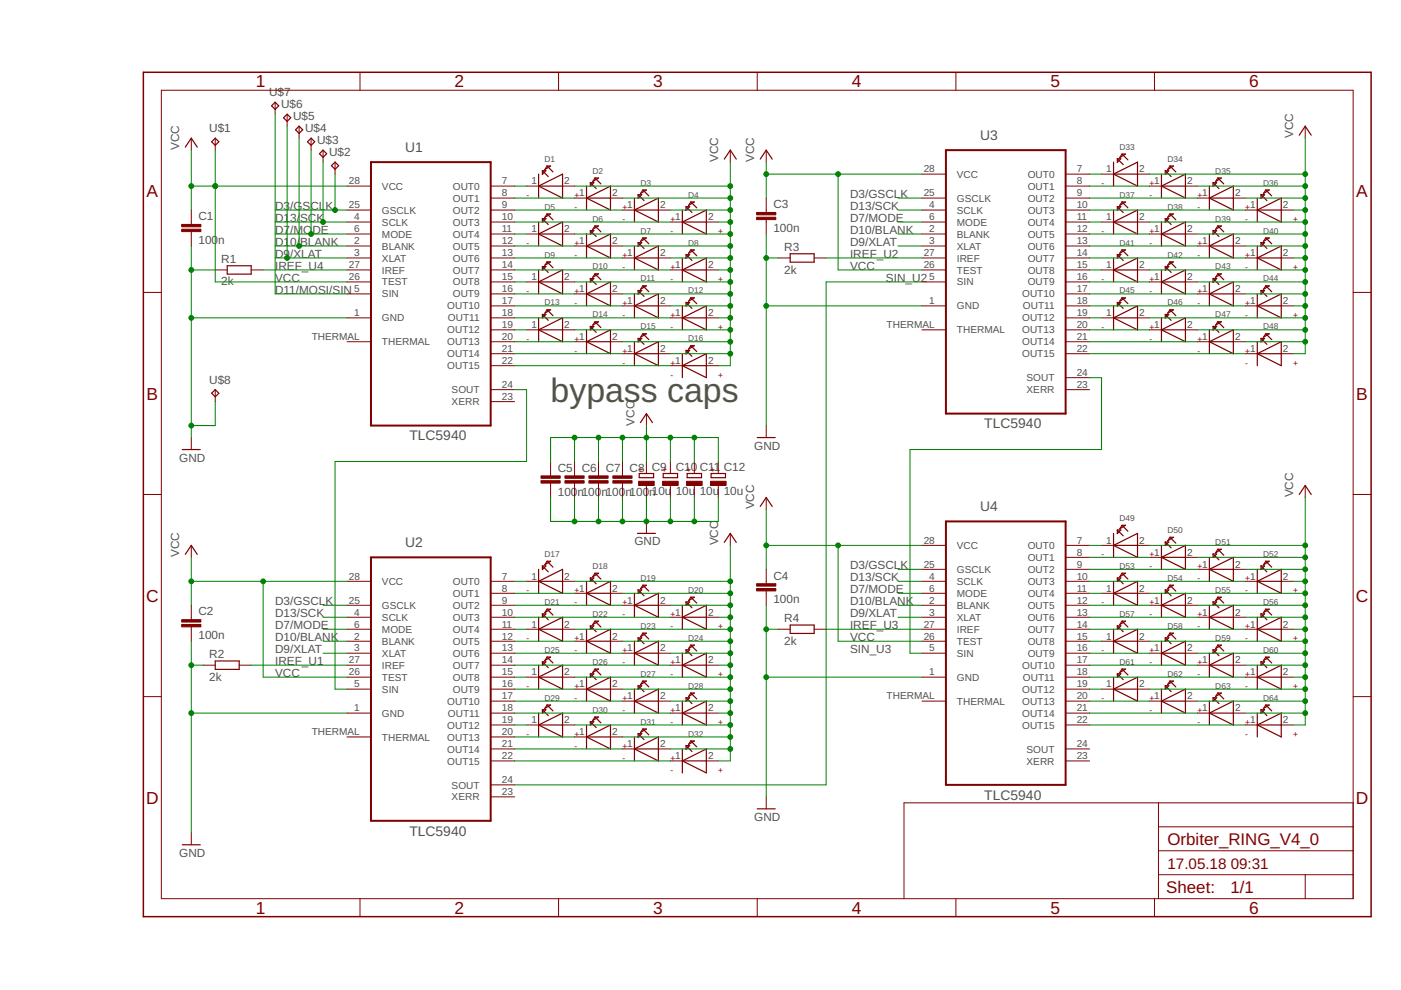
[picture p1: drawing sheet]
<svg xmlns="http://www.w3.org/2000/svg" width="297mm" height="210mm" viewBox="0 0 297 210" stroke-linecap="round" stroke-linejoin="round" font-family="sans-serif">
<defs><g id="words">
<text font-size="7.2" fill="#505050" x="116.7" y="85.2">bypass caps</text>
<g font-size="3.7" fill="#800000">
<text x="54.2" y="18.5">1</text>
<text x="96.4" y="18.5">2</text>
<text x="138.5" y="18.5">3</text>
<text x="180.6" y="18.5">4</text>
<text x="222.7" y="18.5">5</text>
<text x="264.8" y="18.5">6</text>
<text x="31.1" y="41.9">A</text>
<text x="287.6" y="41.9">A</text>
<text x="31.1" y="84.7">B</text>
<text x="287.6" y="84.7">B</text>
<text x="31" y="127.6">C</text>
<text x="287.5" y="127.6">C</text>
<text x="31" y="170.4">D</text>
<text x="287.5" y="170.4">D</text>
<text x="54.2" y="193.7">1</text>
<text x="96.4" y="193.7">2</text>
<text x="138.5" y="193.7">3</text>
<text x="180.6" y="193.7">4</text>
<text x="222.7" y="193.7">5</text>
<text x="264.8" y="193.7">6</text>
</g>
<g font-size="3.6" fill="#800000">
<text x="247.5" y="179.1">Orbiter_RING_V4_0</text>
<text x="247.3" y="189.4">Sheet:</text>
<text x="260.9" y="189.3">1/1</text>
</g>
<g font-size="3.2" fill="#800000">
<text x="247.5" y="184.2">17.05.18</text>
<text x="260.9" y="184.2">09:31</text>
</g>
<g font-size="2.9" fill="#505050">
<text x="207.8" y="29.6">U3</text>
<text x="85.9" y="32.1">U1</text>
<text x="86.8" y="93.4">TLC5940</text>
<text x="208.7" y="90.8">TLC5940</text>
<text x="207.8" y="108.3">U4</text>
<text x="85.9" y="115.9">U2</text>
<text x="208.7" y="169.6">TLC5940</text>
<text x="86.8" y="177.2">TLC5940</text>
</g>
<g font-size="2.5" fill="#505050">
<text x="57.1" y="20.4">U$7</text>
<text x="59.6" y="22.9">U$6</text>
<text x="44.4" y="28">U$1</text>
<text x="62.1" y="25.5">U$5</text>
<text x="64.7" y="28">U$4</text>
<text x="274.2" y="29.3" transform="rotate(-90 274.2 29.3)">VCC</text>
<text x="38" y="31.8" transform="rotate(-90 38 31.8)">VCC</text>
<text x="67.2" y="30.6">U$3</text>
<text x="69.8" y="33.1">U$2</text>
<text x="152.3" y="34.4" transform="rotate(-90 152.3 34.4)">VCC</text>
<text x="159.9" y="34.4" transform="rotate(-90 159.9 34.4)">VCC</text>
<text x="180.2" y="42">D3/GSCLK</text>
<text x="42.1" y="46.7">C1</text>
<text x="58.3" y="47.1">D1</text>
<text x="58.3" y="44.5">D3</text>
<text x="61.5" y="47.1">3/</text>
<text x="61.5" y="44.5">/G</text>
<text x="63.6" y="47.1">SCK</text>
<text x="64.2" y="44.5">SCL</text>
<text x="69" y="44.5">K</text>
<text x="164" y="44.1">C3</text>
<text x="180.2" y="44.5">D13/SCK</text>
<text x="180.2" y="47.1">D7/MODE</text>
<text x="42.1" y="51.8">100</text>
<text x="46.2" y="51.8">n</text>
<text x="58.3" y="52.1">D1</text>
<text x="58.3" y="49.6">D7</text>
<text x="61.5" y="52.1">0/</text>
<text x="61.5" y="49.6">/MO</text>
<text x="63.6" y="52.1">BLANK</text>
<text x="66.2" y="49.6">DE</text>
<text x="164" y="49.2">100n</text>
<text x="166.3" y="53.2">R3</text>
<text x="180.2" y="49.6">D10/BLANK</text>
<text x="180.2" y="52.1">D9/XLAT</text>
<text x="46.9" y="55.7">R1</text>
<text x="58.3" y="59.8">VCC</text>
<text x="58.3" y="57.2">I</text>
<text x="58.3" y="54.7">D9</text>
<text x="59" y="57.2">REF_U4</text>
<text x="61.5" y="54.7">/XLAT</text>
<text x="166.3" y="58">2k</text>
<text x="180.2" y="57.2">VCC</text>
<text x="180.2" y="54.7">IREF_U2</text>
<text x="187.8" y="59.8">SIN_U2</text>
<text x="46.9" y="60.5">2k</text>
<text x="58.3" y="62.3">D11/MOSI/SIN</text>
<text x="44.4" y="81.4">U$8</text>
<text x="134.5" y="90.2" transform="rotate(-90 134.5 90.2)">VCC</text>
<text x="159.9" y="95.3">GND</text>
<text x="38" y="97.9">GND</text>
<text x="118.3" y="100">C5</text>
<text x="123.3" y="100">C6</text>
<text x="128.4" y="100">C7</text>
<text x="133.5" y="100">C8</text>
<text x="138.2" y="99.9">C9</text>
<text x="143.3" y="99.9">C10</text>
<text x="148.4" y="99.9">C11</text>
<text x="153.4" y="99.9">C12</text>
<text x="118.3" y="105.1">100</text>
<text x="122.4" y="105.1">n100</text>
<text x="127.5" y="105.1">n100</text>
<text x="132.6" y="105.1">n100</text>
<text x="137.7" y="105.1">n10u</text>
<text x="143.3" y="105">10u</text>
<text x="148.4" y="105">10u</text>
<text x="153.4" y="105">10u</text>
<text x="274.2" y="105.5" transform="rotate(-90 274.2 105.5)">VCC</text>
<text x="159.9" y="108" transform="rotate(-90 159.9 108)">VCC</text>
<text x="38" y="118.2" transform="rotate(-90 38 118.2)">VCC</text>
<text x="134.5" y="115.6">GND</text>
<text x="152.3" y="115.6" transform="rotate(-90 152.3 115.6)">VCC</text>
<text x="164" y="122.9">C4</text>
<text x="180.2" y="123.3">D13/SCK</text>
<text x="180.2" y="120.7">D3/GSCLK</text>
<text x="180.2" y="125.8">D7/MODE</text>
<text x="42.1" y="130.5">C2</text>
<text x="58.3" y="130.9">D13/SCK</text>
<text x="58.3" y="128.3">D3/GSCLK</text>
<text x="164" y="127.9">100n</text>
<text x="166.3" y="131.9">R4</text>
<text x="180.2" y="128.3">D10/BLANK</text>
<text x="180.2" y="130.9">D9/XLAT</text>
<text x="42.1" y="135.6">100n</text>
<text x="58.3" y="135.9">D10/BLANK</text>
<text x="58.3" y="133.4">D7/MODE</text>
<text x="166.3" y="136.7">2k</text>
<text x="180.2" y="135.9">VCC</text>
<text x="180.2" y="133.4">IREF_U3</text>
<text x="44.4" y="139.5">R2</text>
<text x="58.3" y="143.6">VCC</text>
<text x="58.3" y="141">IREF_U1</text>
<text x="58.3" y="138.5">D9/XLAT</text>
<text x="180.2" y="138.5">SIN_U3</text>
<text x="44.4" y="144.3">2k</text>
<text x="159.9" y="174">GND</text>
<text x="38" y="181.7">GND</text>
</g>
<g font-size="2.1" fill="#505050">
<text x="73.9" y="39.1">28</text>
<text x="81" y="40.2">VCC</text>
<text x="96" y="40.2">OUT0</text>
<text x="106.4" y="39.1">7</text>
<text x="106.4" y="41.6">8</text>
<text x="112.7" y="39.1">1</text>
<text x="119.6" y="39.1">2</text>
<text x="122.8" y="41.6">1</text>
<text x="129.8" y="41.6">2</text>
<text x="195.8" y="36.6">28</text>
<text x="195.8" y="41.6">25</text>
<text x="202.9" y="37.7">VCC</text>
<text x="217.9" y="37.7">OUT0</text>
<text x="217.9" y="40.2">OUT1</text>
<text x="228.3" y="36.6">7</text>
<text x="228.3" y="39.1">8</text>
<text x="228.3" y="41.6">9</text>
<text x="234.6" y="36.6">1</text>
<text x="241.5" y="36.6">2</text>
<text x="244.7" y="39.1">1</text>
<text x="251.7" y="39.1">2</text>
<text x="254.9" y="41.6">1</text>
<text x="261.9" y="41.6">2</text>
<text x="73.9" y="44.2">25</text>
<text x="75.1" y="46.7">4</text>
<text x="81" y="45.3">GSCLK</text>
<text x="81" y="47.8">SCLK</text>
<text x="96" y="42.8">OUT1</text>
<text x="96" y="45.3">OUT2</text>
<text x="96" y="47.8">OUT3</text>
<text x="106.4" y="44.2">9</text>
<text x="106.4" y="46.7">10</text>
<text x="133" y="44.2">1</text>
<text x="140" y="44.2">2</text>
<text x="143.1" y="46.7">1</text>
<text x="150.1" y="46.7">2</text>
<text x="197" y="44.2">4</text>
<text x="197" y="46.7">6</text>
<text x="202.9" y="42.8">GSCLK</text>
<text x="202.9" y="45.3">SCLK</text>
<text x="202.9" y="47.8">MODE</text>
<text x="217.9" y="42.8">OUT2</text>
<text x="217.9" y="45.3">OUT3</text>
<text x="217.9" y="47.8">OUT4</text>
<text x="228.3" y="44.2">10</text>
<text x="228.3" y="46.7">11</text>
<text x="234.6" y="46.7">1</text>
<text x="241.5" y="46.7">2</text>
<text x="265" y="44.2">1</text>
<text x="272" y="44.2">2</text>
<text x="75.1" y="49.3">6</text>
<text x="75.1" y="51.8">2</text>
<text x="81" y="50.4">MODE</text>
<text x="81" y="52.9">BLANK</text>
<text x="96" y="50.4">OUT4</text>
<text x="96" y="52.9">OUT5</text>
<text x="106.4" y="49.3">11</text>
<text x="106.4" y="51.8">12</text>
<text x="112.7" y="49.3">1</text>
<text x="119.6" y="49.3">2</text>
<text x="122.8" y="51.8">1</text>
<text x="129.8" y="51.8">2</text>
<text x="197" y="49.3">2</text>
<text x="197" y="51.8">3</text>
<text x="202.9" y="50.4">BLANK</text>
<text x="202.9" y="52.9">XLAT</text>
<text x="217.9" y="50.4">OUT5</text>
<text x="217.9" y="52.9">OUT6</text>
<text x="228.3" y="49.3">12</text>
<text x="228.3" y="51.8">13</text>
<text x="244.7" y="49.3">1</text>
<text x="251.7" y="49.3">2</text>
<text x="254.9" y="51.8">1</text>
<text x="261.9" y="51.8">2</text>
<text x="73.9" y="56.9">27</text>
<text x="73.9" y="59.4">26</text>
<text x="75.1" y="54.3">3</text>
<text x="81" y="55.4">XLAT</text>
<text x="81" y="58">IREF</text>
<text x="96" y="55.5">OUT6</text>
<text x="96" y="58">OUT7</text>
<text x="106.4" y="54.3">13</text>
<text x="106.4" y="56.9">14</text>
<text x="106.4" y="59.4">15</text>
<text x="112.7" y="59.4">1</text>
<text x="119.6" y="59.4">2</text>
<text x="133" y="54.3">1</text>
<text x="140" y="54.3">2</text>
<text x="143.1" y="56.9">1</text>
<text x="150.1" y="56.9">2</text>
<text x="195.8" y="54.3">27</text>
<text x="195.8" y="56.9">26</text>
<text x="197" y="59.4">5</text>
<text x="202.9" y="55.4">IREF</text>
<text x="202.9" y="58">TEST</text>
<text x="217.9" y="55.5">OUT7</text>
<text x="217.9" y="58">OUT8</text>
<text x="228.3" y="54.3">14</text>
<text x="228.3" y="56.9">15</text>
<text x="228.3" y="59.4">16</text>
<text x="234.6" y="56.9">1</text>
<text x="241.5" y="56.9">2</text>
<text x="244.7" y="59.4">1</text>
<text x="251.7" y="59.4">2</text>
<text x="265" y="54.3">1</text>
<text x="272" y="54.3">2</text>
<text x="75.1" y="62">5</text>
<text x="81" y="60.5">TEST</text>
<text x="81" y="63.1">SIN</text>
<text x="94.8" y="65.6">OUT10</text>
<text x="96" y="60.5">OUT8</text>
<text x="96" y="63.1">OUT9</text>
<text x="106.4" y="62">16</text>
<text x="106.4" y="64.5">17</text>
<text x="122.8" y="62">1</text>
<text x="129.8" y="62">2</text>
<text x="133" y="64.5">1</text>
<text x="140" y="64.5">2</text>
<text x="197" y="64.5">1</text>
<text x="202.9" y="60.5">SIN</text>
<text x="202.9" y="65.6">GND</text>
<text x="216.7" y="63.1">OUT10</text>
<text x="216.9" y="65.6">OUT11</text>
<text x="217.9" y="60.5">OUT9</text>
<text x="228.3" y="62">17</text>
<text x="228.3" y="64.5">18</text>
<text x="254.9" y="62">1</text>
<text x="261.9" y="62">2</text>
<text x="265" y="64.5">1</text>
<text x="272" y="64.5">2</text>
<text x="75.1" y="67">1</text>
<text x="81" y="68.1">GND</text>
<text x="94.8" y="70.7">OUT12</text>
<text x="95" y="68.1">OUT11</text>
<text x="106.4" y="67">18</text>
<text x="106.4" y="69.6">19</text>
<text x="112.7" y="69.6">1</text>
<text x="119.6" y="69.6">2</text>
<text x="143.1" y="67">1</text>
<text x="150.1" y="67">2</text>
<text x="188" y="69.6">THERMAL</text>
<text x="202.9" y="70.7">THERMAL</text>
<text x="216.7" y="68.1">OUT12</text>
<text x="216.7" y="70.7">OUT13</text>
<text x="228.3" y="67">19</text>
<text x="228.3" y="69.6">20</text>
<text x="234.6" y="67">1</text>
<text x="241.5" y="67">2</text>
<text x="244.7" y="69.6">1</text>
<text x="251.7" y="69.6">2</text>
<text x="66.1" y="72.1">THERMAL</text>
<text x="81" y="73.2">THERMAL</text>
<text x="94.8" y="73.2">OUT13</text>
<text x="94.8" y="75.8">OUT14</text>
<text x="106.4" y="72.1">20</text>
<text x="106.4" y="74.6">21</text>
<text x="106.4" y="77.2">22</text>
<text x="122.8" y="72.1">1</text>
<text x="129.8" y="72.1">2</text>
<text x="133" y="74.6">1</text>
<text x="140" y="74.6">2</text>
<text x="143.1" y="77.2">1</text>
<text x="150.1" y="77.2">2</text>
<text x="216.7" y="73.2">OUT14</text>
<text x="216.7" y="75.8">OUT15</text>
<text x="228.3" y="72.1">21</text>
<text x="228.3" y="74.6">22</text>
<text x="254.9" y="72.1">1</text>
<text x="261.9" y="72.1">2</text>
<text x="265" y="74.6">1</text>
<text x="272" y="74.6">2</text>
<text x="94.8" y="78.3">OUT15</text>
<text x="95.8" y="83.4">SOUT</text>
<text x="106.4" y="82.3">24</text>
<text x="217.7" y="80.8">SOUT</text>
<text x="217.7" y="83.4">XERR</text>
<text x="228.3" y="79.7">24</text>
<text x="228.3" y="82.3">23</text>
<text x="95.8" y="85.9">XERR</text>
<text x="106.4" y="84.8">23</text>
<text x="195.8" y="115.3">28</text>
<text x="202.9" y="116.4">VCC</text>
<text x="217.9" y="116.4">OUT0</text>
<text x="217.9" y="118.9">OUT1</text>
<text x="228.3" y="115.3">7</text>
<text x="228.3" y="117.8">8</text>
<text x="234.6" y="115.3">1</text>
<text x="241.5" y="115.3">2</text>
<text x="244.7" y="117.8">1</text>
<text x="251.7" y="117.8">2</text>
<text x="73.9" y="122.9">28</text>
<text x="81" y="124">VCC</text>
<text x="96" y="124">OUT0</text>
<text x="106.4" y="122.9">7</text>
<text x="106.4" y="125.4">8</text>
<text x="112.7" y="122.9">1</text>
<text x="119.6" y="122.9">2</text>
<text x="122.8" y="125.4">1</text>
<text x="129.8" y="125.4">2</text>
<text x="195.8" y="120.4">25</text>
<text x="197" y="122.9">4</text>
<text x="197" y="125.4">6</text>
<text x="202.9" y="121.5">GSCLK</text>
<text x="202.9" y="124">SCLK</text>
<text x="217.9" y="121.5">OUT2</text>
<text x="217.9" y="124">OUT3</text>
<text x="228.3" y="120.4">9</text>
<text x="228.3" y="122.9">10</text>
<text x="228.3" y="125.4">11</text>
<text x="234.6" y="125.4">1</text>
<text x="241.5" y="125.4">2</text>
<text x="254.9" y="120.4">1</text>
<text x="261.9" y="120.4">2</text>
<text x="265" y="122.9">1</text>
<text x="272" y="122.9">2</text>
<text x="73.9" y="128">25</text>
<text x="75.1" y="130.5">4</text>
<text x="81" y="129.1">GSCLK</text>
<text x="81" y="131.6">SCLK</text>
<text x="96" y="126.6">OUT1</text>
<text x="96" y="129.1">OUT2</text>
<text x="96" y="131.6">OUT3</text>
<text x="106.4" y="128">9</text>
<text x="106.4" y="130.5">10</text>
<text x="133" y="128">1</text>
<text x="140" y="128">2</text>
<text x="143.1" y="130.5">1</text>
<text x="150.1" y="130.5">2</text>
<text x="197" y="128">2</text>
<text x="197" y="130.5">3</text>
<text x="202.9" y="126.6">MODE</text>
<text x="202.9" y="129.1">BLANK</text>
<text x="202.9" y="131.6">XLAT</text>
<text x="217.9" y="126.6">OUT4</text>
<text x="217.9" y="129.1">OUT5</text>
<text x="217.9" y="131.6">OUT6</text>
<text x="228.3" y="128">12</text>
<text x="228.3" y="130.5">13</text>
<text x="244.7" y="128">1</text>
<text x="251.7" y="128">2</text>
<text x="254.9" y="130.5">1</text>
<text x="261.9" y="130.5">2</text>
<text x="75.1" y="133.1">6</text>
<text x="75.1" y="135.6">2</text>
<text x="81" y="134.2">MODE</text>
<text x="81" y="136.7">BLANK</text>
<text x="96" y="134.2">OUT4</text>
<text x="96" y="136.7">OUT5</text>
<text x="106.4" y="133.1">11</text>
<text x="106.4" y="135.6">12</text>
<text x="112.7" y="133.1">1</text>
<text x="119.6" y="133.1">2</text>
<text x="122.8" y="135.6">1</text>
<text x="129.8" y="135.6">2</text>
<text x="195.8" y="133.1">27</text>
<text x="195.8" y="135.6">26</text>
<text x="202.9" y="134.2">IREF</text>
<text x="202.9" y="136.7">TEST</text>
<text x="217.9" y="134.2">OUT7</text>
<text x="217.9" y="136.7">OUT8</text>
<text x="228.3" y="133.1">14</text>
<text x="228.3" y="135.6">15</text>
<text x="234.6" y="135.6">1</text>
<text x="241.5" y="135.6">2</text>
<text x="265" y="133.1">1</text>
<text x="272" y="133.1">2</text>
<text x="73.9" y="140.7">27</text>
<text x="73.9" y="143.2">26</text>
<text x="75.1" y="138.1">3</text>
<text x="81" y="139.2">XLAT</text>
<text x="81" y="141.8">IREF</text>
<text x="96" y="139.2">OUT6</text>
<text x="96" y="141.8">OUT7</text>
<text x="106.4" y="138.1">13</text>
<text x="106.4" y="140.7">14</text>
<text x="106.4" y="143.2">15</text>
<text x="112.7" y="143.2">1</text>
<text x="119.6" y="143.2">2</text>
<text x="133" y="138.1">1</text>
<text x="140" y="138.1">2</text>
<text x="143.1" y="140.7">1</text>
<text x="150.1" y="140.7">2</text>
<text x="197" y="138.1">5</text>
<text x="197" y="143.2">1</text>
<text x="202.9" y="139.2">SIN</text>
<text x="216.7" y="141.8">OUT10</text>
<text x="217.9" y="139.2">OUT9</text>
<text x="228.3" y="138.1">16</text>
<text x="228.3" y="140.7">17</text>
<text x="228.3" y="143.2">18</text>
<text x="244.7" y="138.1">1</text>
<text x="251.7" y="138.1">2</text>
<text x="254.9" y="140.7">1</text>
<text x="261.9" y="140.7">2</text>
<text x="265" y="143.2">1</text>
<text x="272" y="143.2">2</text>
<text x="75.1" y="145.7">5</text>
<text x="81" y="144.3">TEST</text>
<text x="81" y="146.9">SIN</text>
<text x="94.8" y="149.4">OUT10</text>
<text x="96" y="144.3">OUT8</text>
<text x="96" y="146.9">OUT9</text>
<text x="106.4" y="145.7">16</text>
<text x="106.4" y="148.3">17</text>
<text x="122.8" y="145.7">1</text>
<text x="129.8" y="145.7">2</text>
<text x="133" y="148.3">1</text>
<text x="140" y="148.3">2</text>
<text x="188" y="148.3">THERMAL</text>
<text x="202.9" y="144.3">GND</text>
<text x="202.9" y="149.4">THERMAL</text>
<text x="216.7" y="146.9">OUT12</text>
<text x="216.7" y="149.4">OUT13</text>
<text x="216.9" y="144.3">OUT11</text>
<text x="228.3" y="145.7">19</text>
<text x="228.3" y="148.3">20</text>
<text x="234.6" y="145.7">1</text>
<text x="241.5" y="145.7">2</text>
<text x="244.7" y="148.3">1</text>
<text x="251.7" y="148.3">2</text>
<text x="66.1" y="155.9">THERMAL</text>
<text x="75.1" y="150.8">1</text>
<text x="81" y="151.9">GND</text>
<text x="94.8" y="154.5">OUT12</text>
<text x="95" y="151.9">OUT11</text>
<text x="106.4" y="150.8">18</text>
<text x="106.4" y="153.4">19</text>
<text x="106.4" y="155.9">20</text>
<text x="112.7" y="153.4">1</text>
<text x="119.6" y="153.4">2</text>
<text x="122.8" y="155.9">1</text>
<text x="129.8" y="155.9">2</text>
<text x="143.1" y="150.8">1</text>
<text x="150.1" y="150.8">2</text>
<text x="216.7" y="151.9">OUT14</text>
<text x="216.7" y="154.5">OUT15</text>
<text x="228.3" y="150.8">21</text>
<text x="228.3" y="153.4">22</text>
<text x="254.9" y="150.8">1</text>
<text x="261.9" y="150.8">2</text>
<text x="265" y="153.4">1</text>
<text x="272" y="153.4">2</text>
<text x="81" y="157">THERMAL</text>
<text x="94.8" y="157">OUT13</text>
<text x="94.8" y="159.6">OUT14</text>
<text x="106.4" y="158.4">21</text>
<text x="106.4" y="161">22</text>
<text x="133" y="158.4">1</text>
<text x="140" y="158.4">2</text>
<text x="143.1" y="161">1</text>
<text x="150.1" y="161">2</text>
<text x="217.7" y="159.6">SOUT</text>
<text x="228.3" y="158.4">24</text>
<text x="228.3" y="161">23</text>
<text x="94.8" y="162.1">OUT15</text>
<text x="95.8" y="167.2">SOUT</text>
<text x="106.4" y="166.1">24</text>
<text x="217.7" y="162.1">XERR</text>
<text x="95.8" y="169.7">XERR</text>
<text x="106.4" y="168.6">23</text>
</g>
<g font-size="1.8" fill="#505050">
<text x="115.5" y="34.3">D1</text>
<text x="237.4" y="31.7">D33</text>
<text x="247.5" y="34.3">D34</text>
<text x="125.6" y="36.8">D2</text>
<text x="135.8" y="39.4">D3</text>
<text x="145.9" y="41.9">D4</text>
<text x="237.4" y="41.9">D37</text>
<text x="257.7" y="36.8">D35</text>
<text x="267.8" y="39.4">D36</text>
<text x="115.5" y="44.4">D5</text>
<text x="125.6" y="47">D6</text>
<text x="247.5" y="44.4">D38</text>
<text x="257.7" y="47">D39</text>
<text x="135.8" y="49.5">D7</text>
<text x="145.9" y="52.1">D8</text>
<text x="237.4" y="52.1">D41</text>
<text x="267.8" y="49.5">D40</text>
<text x="115.5" y="54.6">D9</text>
<text x="125.6" y="57.1">D10</text>
<text x="135.8" y="59.7">D11</text>
<text x="247.5" y="54.6">D42</text>
<text x="257.7" y="57.1">D43</text>
<text x="267.8" y="59.7">D44</text>
<text x="115.5" y="64.8">D13</text>
<text x="145.9" y="62.2">D12</text>
<text x="237.4" y="62.2">D45</text>
<text x="247.5" y="64.8">D46</text>
<text x="125.6" y="67.3">D14</text>
<text x="135.8" y="69.8">D15</text>
<text x="257.7" y="67.3">D47</text>
<text x="267.8" y="69.8">D48</text>
<text x="145.9" y="72.4">D16</text>
<text x="237.4" y="110.5">D49</text>
<text x="247.5" y="113">D50</text>
<text x="115.5" y="118.1">D17</text>
<text x="257.7" y="115.5">D51</text>
<text x="267.8" y="118.1">D52</text>
<text x="125.6" y="120.6">D18</text>
<text x="135.8" y="123.2">D19</text>
<text x="145.9" y="125.7">D20</text>
<text x="237.4" y="120.6">D53</text>
<text x="247.5" y="123.2">D54</text>
<text x="257.7" y="125.7">D55</text>
<text x="115.5" y="128.2">D21</text>
<text x="125.6" y="130.8">D22</text>
<text x="237.4" y="130.8">D57</text>
<text x="267.8" y="128.2">D56</text>
<text x="135.8" y="133.3">D23</text>
<text x="145.9" y="135.9">D24</text>
<text x="247.5" y="133.3">D58</text>
<text x="257.7" y="135.9">D59</text>
<text x="115.5" y="138.4">D25</text>
<text x="125.6" y="140.9">D26</text>
<text x="135.8" y="143.5">D27</text>
<text x="237.4" y="140.9">D61</text>
<text x="247.5" y="143.5">D62</text>
<text x="267.8" y="138.4">D60</text>
<text x="115.5" y="148.6">D29</text>
<text x="145.9" y="146">D28</text>
<text x="257.7" y="146">D63</text>
<text x="267.8" y="148.6">D64</text>
<text x="125.6" y="151.1">D30</text>
<text x="135.8" y="153.6">D31</text>
<text x="145.9" y="156.2">D32</text>
</g>
<g font-size="1.8" fill="#800000">
<text x="111.7" y="42">-</text>
<text x="121.8" y="42">+</text>
<text x="233.6" y="39.5">-</text>
<text x="243.7" y="39.5">+</text>
<text x="243.7" y="42">-</text>
<text x="253.9" y="42">+</text>
<text x="121.8" y="44.5">-</text>
<text x="132" y="44.5">+</text>
<text x="132" y="47.1">-</text>
<text x="142.1" y="47.1">+</text>
<text x="253.9" y="44.5">-</text>
<text x="264" y="44.5">+</text>
<text x="264" y="47.1">-</text>
<text x="274.2" y="47.1">+</text>
<text x="111.7" y="52.1">-</text>
<text x="121.8" y="52.1">+</text>
<text x="142.1" y="49.6">-</text>
<text x="152.3" y="49.6">+</text>
<text x="233.6" y="49.6">-</text>
<text x="243.7" y="49.6">+</text>
<text x="243.7" y="52.1">-</text>
<text x="253.9" y="52.1">+</text>
<text x="121.8" y="54.7">-</text>
<text x="132" y="54.7">+</text>
<text x="132" y="57.2">-</text>
<text x="142.1" y="57.2">+</text>
<text x="142.1" y="59.8">-</text>
<text x="152.3" y="59.8">+</text>
<text x="233.6" y="59.8">-</text>
<text x="243.7" y="59.8">+</text>
<text x="253.9" y="54.7">-</text>
<text x="264" y="54.7">+</text>
<text x="264" y="57.2">-</text>
<text x="274.2" y="57.2">+</text>
<text x="111.7" y="62.3">-</text>
<text x="121.8" y="62.3">+</text>
<text x="121.8" y="64.8">-</text>
<text x="132" y="64.8">+</text>
<text x="243.7" y="62.3">-</text>
<text x="253.9" y="62.3">+</text>
<text x="253.9" y="64.8">-</text>
<text x="264" y="64.8">+</text>
<text x="132" y="67.4">-</text>
<text x="142.1" y="67.4">+</text>
<text x="142.1" y="69.9">-</text>
<text x="152.3" y="69.9">+</text>
<text x="233.6" y="69.9">-</text>
<text x="243.7" y="69.9">+</text>
<text x="264" y="67.4">-</text>
<text x="274.2" y="67.4">+</text>
<text x="111.7" y="72.5">-</text>
<text x="121.8" y="72.5">+</text>
<text x="121.8" y="75">-</text>
<text x="132" y="75">+</text>
<text x="132" y="77.5">-</text>
<text x="142.1" y="77.5">+</text>
<text x="243.7" y="72.5">-</text>
<text x="253.9" y="72.5">+</text>
<text x="253.9" y="75">-</text>
<text x="264" y="75">+</text>
<text x="264" y="77.5">-</text>
<text x="274.2" y="77.5">+</text>
<text x="142.1" y="80.1">-</text>
<text x="152.3" y="80.1">+</text>
<text x="136.5" y="100" transform="rotate(-90 136.5 100)">+</text>
<text x="141.6" y="100" transform="rotate(-90 141.6 100)">+</text>
<text x="146.6" y="100" transform="rotate(-90 146.6 100)">+</text>
<text x="151.7" y="100" transform="rotate(-90 151.7 100)">+</text>
<text x="233.6" y="118.2">-</text>
<text x="243.7" y="118.2">+</text>
<text x="111.7" y="125.8">-</text>
<text x="121.8" y="125.8">+</text>
<text x="243.7" y="120.7">-</text>
<text x="253.9" y="120.7">+</text>
<text x="253.9" y="123.3">-</text>
<text x="264" y="123.3">+</text>
<text x="264" y="125.8">-</text>
<text x="274.2" y="125.8">+</text>
<text x="121.8" y="128.3">-</text>
<text x="132" y="128.3">+</text>
<text x="132" y="130.9">-</text>
<text x="142.1" y="130.9">+</text>
<text x="233.6" y="128.3">-</text>
<text x="243.7" y="128.3">+</text>
<text x="243.7" y="130.9">-</text>
<text x="253.9" y="130.9">+</text>
<text x="111.7" y="135.9">-</text>
<text x="121.8" y="135.9">+</text>
<text x="142.1" y="133.4">-</text>
<text x="152.3" y="133.4">+</text>
<text x="253.9" y="133.4">-</text>
<text x="264" y="133.4">+</text>
<text x="264" y="135.9">-</text>
<text x="274.2" y="135.9">+</text>
<text x="121.8" y="138.5">-</text>
<text x="132" y="138.5">+</text>
<text x="132" y="141">-</text>
<text x="142.1" y="141">+</text>
<text x="142.1" y="143.6">-</text>
<text x="152.3" y="143.6">+</text>
<text x="233.6" y="138.5">-</text>
<text x="243.7" y="138.5">+</text>
<text x="243.7" y="141">-</text>
<text x="253.9" y="141">+</text>
<text x="253.9" y="143.6">-</text>
<text x="264" y="143.6">+</text>
<text x="111.7" y="146.1">-</text>
<text x="121.8" y="146.1">+</text>
<text x="121.8" y="148.6">-</text>
<text x="132" y="148.6">+</text>
<text x="233.6" y="148.6">-</text>
<text x="243.7" y="148.6">+</text>
<text x="264" y="146.1">-</text>
<text x="274.2" y="146.1">+</text>
<text x="132" y="151.2">-</text>
<text x="142.1" y="151.2">+</text>
<text x="142.1" y="153.7">-</text>
<text x="152.3" y="153.7">+</text>
<text x="243.7" y="151.2">-</text>
<text x="253.9" y="151.2">+</text>
<text x="253.9" y="153.7">-</text>
<text x="264" y="153.7">+</text>
<text x="111.7" y="156.3">-</text>
<text x="121.8" y="156.3">+</text>
<text x="121.8" y="158.8">-</text>
<text x="132" y="158.8">+</text>
<text x="132" y="161.3">-</text>
<text x="142.1" y="161.3">+</text>
<text x="264" y="156.3">-</text>
<text x="274.2" y="156.3">+</text>
<text x="142.1" y="163.9">-</text>
<text x="152.3" y="163.9">+</text>
</g>
</g></defs>
<g fill="none" stroke="#800000" stroke-width=".21">
<path d="M34.2 19.1h252.7v171.4h-252.7zM76.3 15.3v3.8M118.4 15.3v3.8M160.5 15.3v3.8M202.7 15.3v3.8M244.8 15.3v3.8M40.6 29.3v2.5M45.6 29.3v2.5M58.3 21.7v2.5M60.9 24.2v2.6M63.4 26.8v2.5M66 29.3v2.5"/>
<path d="M68.5 31.8v2.6M71 34.4v2.5M73.6 39.5h5.1M104 39.5h5.1M111.7 39.5h2.5M119.3 39.5h2.5M154.8 31.8v2.6M162.5 31.8v2.6M195.5 36.9h5.1M225.9 36.9h5.1M225.9 39.5h5.1M233.6 36.9h2.5"/>
<path d="M241.2 36.9h2.5M243.7 39.5h2.6M251.3 39.5h2.6M276.7 26.8v2.5M40.6 44.5v3.1M40.6 49.1v3.1M45.6 57.2h2.6M53.3 57.2h2.5M73.6 44.5h5.1M73.6 47.1h5.1M73.6 49.6h5.1M73.6 52.2h5.1"/>
<path d="M73.6 54.7h5.1M73.6 57.2h5.1M73.6 59.8h5.1M104 42h5.1M104 44.5h5.1M104 47.1h5.1M104 49.6h5.1M104 52.2h5.1M104 54.7h5.1M104 57.2h5.1M104 59.8h5.1M111.7 49.6h2.5"/>
<path d="M111.7 59.8h2.5M119.3 49.6h2.5M119.3 59.8h2.5M121.8 42h2.6M121.8 52.2h2.6M129.4 42h2.6M129.4 52.2h2.6M132 44.5h2.5M132 54.7h2.5M139.6 44.5h2.5M139.6 54.7h2.5M142.1 47.1h2.6"/>
<path d="M142.1 57.2h2.6M149.8 47.1h2.5M149.8 57.2h2.5M162.5 42v3M162.5 46.6v3M165 54.7h2.5M172.6 54.7h2.6M195.5 42h5.1M195.5 44.5h5.1M195.5 47.1h5.1M195.5 49.6h5.1M195.5 52.2h5.1"/>
<path d="M195.5 54.7h5.1M195.5 57.2h5.1M195.5 59.8h5.1M225.9 42h5.1M225.9 44.5h5.1M225.9 47.1h5.1M225.9 49.6h5.1M225.9 52.2h5.1M225.9 54.7h5.1M225.9 57.2h5.1M225.9 59.8h5.1M233.6 47.1h2.5"/>
<path d="M233.6 57.2h2.5M241.2 47.1h2.5M241.2 57.2h2.5M243.7 49.6h2.6M243.7 59.8h2.6M251.3 49.6h2.6M251.3 59.8h2.6M253.9 42h2.5M253.9 52.2h2.5M261.5 42h2.5M261.5 52.2h2.5M264 44.5h2.6"/>
<path d="M264 54.7h2.6M271.7 44.5h2.5M271.7 54.7h2.5M30.4 62h3.8M73.6 62.3h5.1M73.6 67.4h5.1M73.6 72.5h5.1M104 64.9h5.1M104 62.3h5.1M104 67.4h5.1M104 69.9h5.1M104 72.5h5.1"/>
<path d="M104 75h5.1M104 77.5h5.1M111.7 69.9h2.5M119.3 69.9h2.5M121.8 62.3h2.6M121.8 72.5h2.6M129.4 62.3h2.6M129.4 72.5h2.6M132 64.9h2.5M132 75h2.5M139.6 64.9h2.5M139.6 75h2.5"/>
<path d="M142.1 67.4h2.6M142.1 77.5h2.6M149.8 67.4h2.5M149.8 77.5h2.5M195.5 64.9h5.1M195.5 69.9h5.1M225.9 64.9h5.1M225.9 62.3h5.1M225.9 67.4h5.1M225.9 69.9h5.1M225.9 72.5h5.1M225.9 75h5.1"/>
<path d="M233.6 67.4h2.5M241.2 67.4h2.5M243.7 69.9h2.6M251.3 69.9h2.6M253.9 62.3h2.5M253.9 72.5h2.5M261.5 62.3h2.5M261.5 72.5h2.5M264 64.9h2.6M264 75h2.6M271.7 64.9h2.5M271.7 75h2.5"/>
<path d="M286.9 62h3.8M40.6 92.8v2.5M45.6 82.6v2.6M104 82.6h5.1M104 85.2h5.1M116.7 97.9v3M121.8 97.9v3M126.9 97.9v3M132 97.9v3M137.1 87.7v2.5M137.1 97.9v2.5M142.1 97.9v2.5"/>
<path d="M147.2 97.9v2.5M152.3 97.9v2.5M162.5 90.2v2.6M225.9 80.1h5.1M225.9 82.6h5.1M30.4 104.8h3.8M40.6 115.6v2.6M116.7 102.4v3.1M121.8 102.4v3.1M126.9 102.4v3.1M132 102.4v3.1M137.1 102.9v2.6"/>
<path d="M137.1 110.6v2.5M142.1 102.9v2.6M147.2 102.9v2.6M152.3 102.9v2.6M154.8 113.1v2.5M162.5 105.5v2.5M195.5 115.6h5.1M225.9 115.6h5.1M225.9 118.2h5.1M233.6 115.6h2.5M241.2 115.6h2.5M243.7 118.2h2.6"/>
<path d="M251.3 118.2h2.6M276.7 102.9v2.6M286.9 104.8h3.8M40.6 128.3v3.1M40.6 132.9v3.1M73.6 123.3h5.1M73.6 128.3h5.1M73.6 130.9h5.1M73.6 133.4h5.1M73.6 136h5.1M73.6 138.5h5.1M104 123.3h5.1"/>
<path d="M104 128.3h5.1M104 130.9h5.1M104 133.4h5.1M104 136h5.1M104 138.5h5.1M104 125.8h5.1M111.7 123.3h2.5M111.7 133.4h2.5M119.3 123.3h2.5M119.3 133.4h2.5M121.8 136h2.6M121.8 125.8h2.6"/>
<path d="M129.4 136h2.6M129.4 125.8h2.6M132 128.3h2.5M132 138.5h2.5M139.6 128.3h2.5M139.6 138.5h2.5M142.1 130.9h2.6M149.8 130.9h2.5M162.5 120.7v3.1M162.5 125.3v3M165 133.4h2.5M172.6 133.4h2.6"/>
<path d="M195.5 123.3h5.1M195.5 128.3h5.1M195.5 130.9h5.1M195.5 133.4h5.1M195.5 136h5.1M195.5 138.5h5.1M195.5 125.8h5.1M195.5 120.7h5.1M225.9 123.3h5.1M225.9 128.3h5.1M225.9 130.9h5.1M225.9 133.4h5.1"/>
<path d="M225.9 136h5.1M225.9 138.5h5.1M225.9 125.8h5.1M225.9 120.7h5.1M233.6 136h2.5M233.6 125.8h2.5M241.2 136h2.5M241.2 125.8h2.5M243.7 128.3h2.6M243.7 138.5h2.6M251.3 128.3h2.6M251.3 138.5h2.6"/>
<path d="M253.9 130.9h2.5M253.9 120.7h2.5M261.5 130.9h2.5M261.5 120.7h2.5M264 123.3h2.6M264 133.4h2.6M271.7 123.3h2.5M271.7 133.4h2.5M30.4 147.7h3.8M43.1 141h2.5M50.7 141h2.6M73.6 141h5.1"/>
<path d="M73.6 143.6h5.1M73.6 146.1h5.1M73.6 151.2h5.1M73.6 156.3h5.1M104 141h5.1M104 143.6h5.1M104 146.1h5.1M104 151.2h5.1M104 148.7h5.1M104 153.7h5.1M104 156.3h5.1M104 158.8h5.1"/>
<path d="M111.7 143.6h2.5M111.7 153.7h2.5M119.3 143.6h2.5M119.3 153.7h2.5M121.8 146.1h2.6M121.8 156.3h2.6M129.4 146.1h2.6M129.4 156.3h2.6M132 148.7h2.5M132 158.8h2.5M139.6 148.7h2.5M139.6 158.8h2.5"/>
<path d="M142.1 141h2.6M142.1 151.2h2.6M149.8 141h2.5M149.8 151.2h2.5M195.5 143.6h5.1M195.5 148.7h5.1M225.9 141h5.1M225.9 143.6h5.1M225.9 146.1h5.1M225.9 151.2h5.1M225.9 148.7h5.1M225.9 153.7h5.1"/>
<path d="M225.9 158.8h5.1M233.6 146.1h2.5M241.2 146.1h2.5M243.7 148.7h2.6M251.3 148.7h2.6M253.9 141h2.5M253.9 151.2h2.5M261.5 141h2.5M261.5 151.2h2.5M264 143.6h2.6M264 153.7h2.6M271.7 143.6h2.5"/>
<path d="M271.7 153.7h2.5M286.9 147.7h3.8M40.6 176.6v2.5M104 161.3h5.1M104 166.4h5.1M104 169h5.1M142.1 161.3h2.6M149.8 161.3h2.5M162.5 169v2.5M225.9 161.3h5.1M245.6 170.2v20.3M245.6 175.3h41.3"/>
<path d="M286.9 170.2h-95.2v20.3M76.3 190.5v3.9M118.4 190.5v3.9M160.5 190.5v3.9M202.7 190.5v3.9M244.8 190.5v3.9M245.6 185.5h41.3M245.6 180.4h41.3M276.7 185.5v5"/>
</g>
<path d="M78.7 34.4h25.3v55.8h-25.3zM200.6 31.8h25.3v55.9h-25.3zM78.7 118.2h25.3v55.8h-25.3zM200.6 110.6h25.3v55.8h-25.3z" fill="none" stroke="#800000" stroke-width=".42"/>
<g fill="none" stroke="#800000" stroke-width=".25">
<path d="M39.3 31.2l1.3-1.9 1.2 1.9M44.9 30.1l.7-.8 .8 .8-.8 .7zM58.3 21.7l.8 .7-.8 .8-.7-.8zM60.9 24.2l.7 .8-.7 .7-.8-.7zM63.4 26.8l.8 .7-.8 .8-.7-.8zM66 29.3l.7 .8-.7 .7-.8-.7zM68.5 31.8l.8 .8-.8 .8-.8-.8zM70.3 35.1l.7-.7 .8 .7-.8 .8zM114.2 39.5l5.1-2.6v5.1zM114.2 36.9v5.1M114.2 39.5h5.1M115 36.2h.7l-.7 .8z"/>
<path d="M115 36.2l1.2 1.2M116 35.2h.7l-1.2 .8zM116 35.2l1.2 1.2M124.4 39.5v5M125.2 38.7h.7l-.7 .8zM125.2 38.7l1.2 1.3M126.2 37.7h.7l-1.2 .8zM126.2 37.7l1.2 1.3M153.6 33.7l1.2-1.9 1.3 1.9M161.2 33.7l1.3-1.9 1.2 1.9M236.1 36.9l5.1-2.5v5.1zM236.1 36.9h5.1"/>
<path d="M236.1 34.4v5.1M236.9 33.7h.7l-.7 .7zM236.9 33.7l1.2 1.2M237.9 32.7h.7l-1.2 .7zM237.9 32.7l1.2 1.2M246.3 39.5l5-2.6v5.1zM246.3 39.5h5M246.3 36.9v5.1M247.1 36.2h.7l-.7 .8zM247.1 36.2l1.2 1.2M248.1 35.2h.7l-1.2 .8zM248.1 35.2l1.2 1.2"/>
<path d="M256.4 39.5v5M257.2 38.7h.8l-.8 .8zM257.2 38.7l1.2 1.3M258.2 37.7h.8l-1.3 .8zM258.2 37.7l1.3 1.3M275.5 28.7l1.2-1.9 1.3 1.9M48.2 56.3h5.1v1.8h-5.1zM114.2 49.6l5.1-2.5v5.1zM114.2 59.8l5.1-2.6v5.1zM114.2 47.1v5.1M114.2 57.2v5.1M114.2 49.6h5.1"/>
<path d="M114.2 59.8h5.1M115 46.4h.7l-.7 .7zM115 56.5h.7l-.7 .8zM115 46.4l1.2 1.2M115 56.5l1.2 1.3M116 45.4h.7l-1.2 .7zM116 55.5h.7l-1.2 .8zM116 45.4l1.2 1.2M116 55.5l1.2 1.3M124.4 42l5-2.5v5zM124.4 52.2l5-2.6v5.1zM124.4 49.6v5.1"/>
<path d="M124.4 59.8v5.1M124.4 42h5M124.4 52.2h5M125.2 48.9h.7l-.7 .8zM125.2 59.1h.7l-.7 .7zM125.2 48.9l1.2 1.2M125.2 59.1l1.2 1.2M126.2 47.9h.7l-1.2 .7zM126.2 58.1h.7l-1.2 .7zM126.2 47.9l1.2 1.2M126.2 58.1l1.2 1.2M134.5 44.5l5.1-2.5v5.1z"/>
<path d="M134.5 54.7l5.1-2.5v5zM134.5 42v5.1M134.5 52.2v5M134.5 44.5h5.1M134.5 54.7h5.1M135.3 41.3h.8l-.8 .7zM135.3 51.4h.8l-.8 .8zM135.3 41.3l1.2 1.2M135.3 51.4l1.2 1.3M136.3 40.3h.8l-1.3 .7zM136.3 50.4h.8l-1.3 .8zM136.3 40.3l1.3 1.2"/>
<path d="M136.3 50.4l1.3 1.3M144.7 47.1l5.1-2.6v5.1zM144.7 57.2l5.1-2.5v5.1zM144.7 44.5v5.1M144.7 54.7v5.1M144.7 47.1h5.1M144.7 57.2h5.1M145.5 43.8h.7l-.7 .8zM145.5 54h.7l-.7 .7zM145.5 43.8l1.2 1.3M145.5 54l1.2 1.2M146.5 42.8h.7l-1.2 .8z"/>
<path d="M146.5 53h.7l-1.2 .7zM146.5 42.8l1.2 1.3M146.5 53l1.2 1.2M167.5 53.8h5.1v1.8h-5.1zM236.1 47.1l5.1-2.6v5.1zM236.1 57.2l5.1-2.5v5.1zM236.1 44.5v5.1M236.1 54.7v5.1M236.1 47.1h5.1M236.1 57.2h5.1M236.9 43.8h.7l-.7 .8zM236.9 54h.7l-.7 .7z"/>
<path d="M236.9 43.8l1.2 1.3M236.9 54l1.2 1.2M237.9 42.8h.7l-1.2 .8zM237.9 42.8l1.2 1.3M237.9 53h.7l-1.2 .7zM237.9 53l1.2 1.2M246.3 49.6l5-2.5v5.1zM246.3 59.8l5-2.6v5.1zM246.3 47.1v5.1M246.3 57.2v5.1M246.3 49.6h5M246.3 59.8h5"/>
<path d="M247.1 46.4h.7l-.7 .7zM247.1 56.5h.7l-.7 .8zM247.1 46.4l1.2 1.2M247.1 56.5l1.2 1.3M248.1 45.4h.7l-1.2 .7zM248.1 45.4l1.2 1.2M248.1 55.5h.7l-1.2 .8zM248.1 55.5l1.2 1.3M256.4 42l5.1-2.5v5zM256.4 52.2l5.1-2.6v5.1zM256.4 42h5.1M256.4 49.6v5.1"/>
<path d="M256.4 59.8v5.1M256.4 52.2h5.1M257.2 48.9h.8l-.8 .8zM257.2 59.1h.8l-.8 .7zM257.2 48.9l1.2 1.2M257.2 59.1l1.2 1.2M258.2 47.9h.8l-1.3 .7zM258.2 47.9l1.3 1.2M258.2 58.1h.8l-1.3 .7zM258.2 58.1l1.3 1.2M266.6 44.5l5.1-2.5v5.1zM266.6 54.7l5.1-2.5v5z"/>
<path d="M266.6 44.5h5.1M266.6 42v5.1M266.6 52.2v5M266.6 54.7h5.1M267.4 41.3h.7l-.7 .7zM267.4 51.4h.7l-.7 .8zM267.4 41.3l1.2 1.2M267.4 51.4l1.2 1.3M268.4 40.3h.7l-1.2 .7zM268.4 40.3l1.2 1.2M268.4 50.4h.7l-1.2 .8zM268.4 50.4l1.2 1.3"/>
<path d="M114.2 69.9l5.1-2.5v5.1zM114.2 67.4v5.1M114.2 69.9h5.1M115 66.7h.7l-.7 .7zM115 66.7l1.2 1.2M116 65.7h.7l-1.2 .7zM116 65.7l1.2 1.2M124.4 62.3l5-2.5v5.1zM124.4 72.5l5-2.6v5.1zM124.4 69.9v5.1M124.4 62.3h5M124.4 72.5h5"/>
<path d="M125.2 69.2h.7l-.7 .8zM125.2 69.2l1.2 1.3M126.2 68.2h.7l-1.2 .8zM126.2 68.2l1.2 1.3M134.5 64.9l5.1-2.6v5.1zM134.5 75l5.1-2.5v5zM134.5 62.3v5.1M134.5 72.5v5M134.5 64.9h5.1M134.5 75h5.1M135.3 61.6h.8l-.8 .7zM135.3 71.8h.8l-.8 .7z"/>
<path d="M135.3 61.6l1.2 1.2M135.3 71.8l1.2 1.2M136.3 60.6h.8l-1.3 .7zM136.3 70.8h.8l-1.3 .7zM136.3 60.6l1.3 1.2M136.3 70.8l1.3 1.2M144.7 67.4l5.1-2.5v5zM144.7 77.5l5.1-2.5v5.1zM144.7 64.9v5M144.7 75v5.1M144.7 67.4h5.1M144.7 77.5h5.1"/>
<path d="M145.5 64.1h.7l-.7 .8zM145.5 74.3h.7l-.7 .7zM145.5 64.1l1.2 1.3M145.5 74.3l1.2 1.2M146.5 63.1h.7l-1.2 .8zM146.5 63.1l1.2 1.3M146.5 73.3h.7l-1.2 .7zM146.5 73.3l1.2 1.2M236.1 67.4l5.1-2.5v5zM236.1 64.9v5M236.1 67.4h5.1M236.9 64.1h.7l-.7 .8z"/>
<path d="M236.9 64.1l1.2 1.3M237.9 63.1h.7l-1.2 .8zM237.9 63.1l1.2 1.3M246.3 69.9l5-2.5v5.1zM246.3 67.4v5.1M246.3 69.9h5M247.1 66.7h.7l-.7 .7zM247.1 66.7l1.2 1.2M248.1 65.7h.7l-1.2 .7zM248.1 65.7l1.2 1.2M256.4 62.3l5.1-2.5v5.1zM256.4 72.5l5.1-2.6v5.1z"/>
<path d="M256.4 69.9v5.1M256.4 62.3h5.1M256.4 72.5h5.1M257.2 69.2h.8l-.8 .8zM257.2 69.2l1.2 1.3M258.2 68.2h.8l-1.3 .8zM258.2 68.2l1.3 1.3M266.6 64.9l5.1-2.6v5.1zM266.6 75l5.1-2.5v5zM266.6 62.3v5.1M266.6 72.5v5M266.6 64.9h5.1"/>
<path d="M266.6 75h5.1M267.4 61.6h.7l-.7 .7zM267.4 71.8h.7l-.7 .7zM267.4 61.6l1.2 1.2M267.4 71.8l1.2 1.2M268.4 60.6h.7l-1.2 .7zM268.4 60.6l1.2 1.2M268.4 70.8h.7l-1.2 .7zM268.4 70.8l1.2 1.2M38.7 95.3h3.8M44.9 83.4l.7-.8 .8 .8-.8 .7zM135.8 89.6l1.3-1.9 1.2 1.9"/>
<path d="M160.5 92.8h3.9M39.3 117.5l1.3-1.9 1.2 1.9M115 120h.7l-.7 .8zM115 120l1.2 1.2M116 119h.7l-1.2 .8zM116 119l1.2 1.2M135.1 113.1h3.9M135.5 100.4h3.1v.9h-3.1zM140.6 100.4h3.1v.9h-3.1zM145.7 100.4h3v.9h-3zM150.8 100.4h3v.9h-3zM153.6 115l1.2-1.9 1.3 1.9"/>
<path d="M161.2 107.4l1.3-1.9 1.2 1.9M236.1 115.6l5.1-2.5v5.1zM236.1 113.1v5.1M236.1 115.6h5.1M236.9 112.4h.7l-.7 .7zM236.9 112.4l1.2 1.2M237.9 111.4h.7l-1.2 .7zM237.9 111.4l1.2 1.2M246.3 118.2l5-2.6v5.1zM246.3 115.6v5.1M246.3 118.2h5M247.1 114.9h.7l-.7 .8z"/>
<path d="M247.1 114.9l1.2 1.3M248.1 113.9h.7l-1.2 .8zM248.1 113.9l1.2 1.3M256.4 118.2v5.1M257.2 117.5h.8l-.8 .7zM257.2 117.5l1.2 1.2M258.2 116.5h.8l-1.3 .7zM258.2 116.5l1.3 1.2M267.4 120h.7l-.7 .8zM267.4 120l1.2 1.2M268.4 119h.7l-1.2 .8zM268.4 119l1.2 1.2"/>
<path d="M275.5 104.8l1.2-1.9 1.3 1.9M114.2 123.3l5.1-2.6v5.1zM114.2 133.4l5.1-2.5v5.1zM114.2 123.3h5.1M114.2 120.7v5.1M114.2 130.9v5.1M114.2 133.4h5.1M115 130.2h.7l-.7 .7zM115 130.2l1.2 1.2M116 129.2h.7l-1.2 .7zM116 129.2l1.2 1.2M116 139.3h.7l-1.2 .8z"/>
<path d="M116 139.3l1.2 1.3M124.4 125.8l5-2.5v5zM124.4 136l5-2.6v5.1zM124.4 125.8h5M124.4 123.3v5M124.4 133.4v5.1M124.4 136h5M125.2 122.5h.7l-.7 .8zM125.2 132.7h.7l-.7 .8zM125.2 122.5l1.2 1.3M125.2 132.7l1.2 1.2M126.2 121.5h.7l-1.2 .8z"/>
<path d="M126.2 121.5l1.2 1.3M126.2 131.7h.7l-1.2 .7zM126.2 131.7l1.2 1.2M134.5 128.3l5.1-2.5v5.1zM134.5 138.5l5.1-2.5v5zM134.5 128.3h5.1M134.5 125.8v5.1M134.5 136v5M134.5 138.5h5.1M135.3 125.1h.8l-.8 .7zM135.3 135.2h.8l-.8 .8zM135.3 125.1l1.2 1.2"/>
<path d="M135.3 135.2l1.2 1.3M136.3 124.1h.8l-1.3 .7zM136.3 124.1l1.3 1.2M136.3 134.2h.8l-1.3 .8zM136.3 134.2l1.3 1.3M144.7 130.9l5.1-2.6v5.1zM144.7 130.9h5.1M144.7 128.3v5.1M144.7 138.5v5.1M145.5 127.6h.7l-.7 .8zM145.5 137.8h.7l-.7 .7zM145.5 127.6l1.2 1.3"/>
<path d="M145.5 137.8l1.2 1.2M146.5 126.6h.7l-1.2 .8zM146.5 126.6l1.2 1.3M146.5 136.8h.7l-1.2 .7zM146.5 136.8l1.2 1.2M167.5 132.5h5.1v1.8h-5.1zM236.1 125.8h5.1M236.1 136h5.1M236.1 125.8l5.1-2.5v5zM236.1 136l5.1-2.6v5.1zM236.1 123.3v5M236.1 133.4v5.1"/>
<path d="M236.9 122.5h.7l-.7 .8zM236.9 132.7h.7l-.7 .8zM236.9 122.5l1.2 1.3M236.9 132.7l1.2 1.2M237.9 121.5h.7l-1.2 .8zM237.9 131.7h.7l-1.2 .7zM237.9 121.5l1.2 1.3M237.9 131.7l1.2 1.2M246.3 128.3h5M246.3 138.5h5M246.3 128.3l5-2.5v5.1zM246.3 138.5l5-2.5v5z"/>
<path d="M246.3 125.8v5.1M246.3 136v5M247.1 125.1h.7l-.7 .7zM247.1 135.2h.7l-.7 .8zM247.1 125.1l1.2 1.2M247.1 135.2l1.2 1.3M248.1 124.1h.7l-1.2 .7zM248.1 134.2h.7l-1.2 .8zM248.1 124.1l1.2 1.2M248.1 134.2l1.2 1.3M256.4 130.9h5.1M256.4 120.7l5.1-2.5v5.1z"/>
<path d="M256.4 130.9l5.1-2.6v5.1zM256.4 128.3v5.1M256.4 138.5v5.1M256.4 120.7h5.1M257.2 127.6h.8l-.8 .8zM257.2 137.8h.8l-.8 .7zM257.2 127.6l1.2 1.3M257.2 137.8l1.2 1.2M258.2 126.6h.8l-1.3 .8zM258.2 136.8h.8l-1.3 .7zM258.2 126.6l1.3 1.3M258.2 136.8l1.3 1.2"/>
<path d="M266.6 123.3h5.1M266.6 133.4h5.1M266.6 123.3l5.1-2.6v5.1zM266.6 133.4l5.1-2.5v5.1zM266.6 120.7v5.1M266.6 130.9v5.1M267.4 130.2h.7l-.7 .7zM267.4 130.2l1.2 1.2M268.4 129.2h.7l-1.2 .7zM268.4 139.3h.7l-1.2 .8zM268.4 129.2l1.2 1.2M268.4 139.3l1.2 1.3"/>
<path d="M45.6 140.1h5.1v1.8h-5.1zM114.2 143.6l5.1-2.6v5.1zM114.2 153.7l5.1-2.5v5.1zM114.2 141v5.1M114.2 151.2v5.1M114.2 143.6h5.1M114.2 153.7h5.1M115 140.3h.7l-.7 .8zM115 150.5h.7l-.7 .7zM115 140.3l1.2 1.3M115 150.5l1.2 1.2M116 149.5h.7l-1.2 .7z"/>
<path d="M116 149.5l1.2 1.2M124.4 146.1l5-2.5v5.1zM124.4 156.3l5-2.6v5.1zM124.4 143.6v5.1M124.4 153.7v5.1M124.4 146.1h5M124.4 156.3h5M125.2 142.9h.7l-.7 .7zM125.2 153h.7l-.7 .8zM125.2 142.9l1.2 1.2M125.2 153l1.2 1.3M126.2 141.9h.7l-1.2 .7z"/>
<path d="M126.2 141.9l1.2 1.2M126.2 152h.7l-1.2 .8zM126.2 152l1.2 1.3M134.5 148.7l5.1-2.6v5.1zM134.5 158.8l5.1-2.5v5zM134.5 146.1v5.1M134.5 156.3v5M134.5 148.7h5.1M134.5 158.8h5.1M135.3 145.4h.8l-.8 .7zM135.3 155.6h.8l-.8 .7zM135.3 145.4l1.2 1.2"/>
<path d="M135.3 155.6l1.2 1.2M136.3 144.4h.8l-1.3 .7zM136.3 144.4l1.3 1.2M136.3 154.6h.8l-1.3 .7zM136.3 154.6l1.3 1.2M144.7 141l5.1-2.5v5.1zM144.7 151.2l5.1-2.5v5zM144.7 148.7v5M144.7 158.8v5.1M144.7 141h5.1M144.7 151.2h5.1M145.5 147.9h.7l-.7 .8z"/>
<path d="M145.5 158.1h.7l-.7 .7zM145.5 147.9l1.2 1.3M145.5 158.1l1.2 1.2M146.5 146.9h.7l-1.2 .8zM146.5 146.9l1.2 1.3M146.5 157.1h.7l-1.2 .7zM146.5 157.1l1.2 1.2M236.1 146.1h5.1M236.1 146.1l5.1-2.5v5.1zM236.1 143.6v5.1M236.9 142.9h.7l-.7 .7zM236.9 142.9l1.2 1.2"/>
<path d="M237.9 141.9h.7l-1.2 .7zM237.9 141.9l1.2 1.2M246.3 148.7h5M246.3 148.7l5-2.6v5.1zM246.3 146.1v5.1M247.1 145.4h.7l-.7 .7zM247.1 145.4l1.2 1.2M248.1 144.4h.7l-1.2 .7zM248.1 144.4l1.2 1.2M256.4 141h5.1M256.4 151.2h5.1M256.4 141l5.1-2.5v5.1z"/>
<path d="M256.4 151.2l5.1-2.5v5zM256.4 148.7v5M257.2 147.9h.8l-.8 .8zM257.2 147.9l1.2 1.3M258.2 146.9h.8l-1.3 .8zM258.2 146.9l1.3 1.3M266.6 143.6h5.1M266.6 153.7h5.1M266.6 143.6l5.1-2.6v5.1zM266.6 153.7l5.1-2.5v5.1zM266.6 141v5.1M266.6 151.2v5.1"/>
<path d="M267.4 140.3h.7l-.7 .8zM267.4 150.5h.7l-.7 .7zM267.4 140.3l1.2 1.3M267.4 150.5l1.2 1.2M268.4 149.5h.7l-1.2 .7zM268.4 149.5l1.2 1.2M38.7 179.1h3.8M144.7 161.3l5.1-2.5v5.1zM144.7 161.3h5.1M160.5 171.5h3.9"/>
</g>
<g fill="#800000" stroke="#800000" stroke-width=".21">
<path d="M38.5 132.4h4.1v.5h-4.1z"/>
<path d="M38.5 131.4h4.1v.5h-4.1z"/>
<path d="M160.4 46.1h4.1v.5h-4.1z"/>
<path d="M160.4 45h4.1v.6h-4.1z"/>
<path d="M160.4 124.8h4.1v.5h-4.1z"/>
<path d="M160.4 123.8h4.1v.5h-4.1z"/>
<path d="M38.5 48.6h4.1v.5h-4.1z"/>
<path d="M38.5 47.6h4.1v.5h-4.1z"/>
<path d="M114.7 101.9h4.1v.5h-4.1z"/>
<path d="M114.7 100.9h4.1v.5h-4.1z"/>
<path d="M119.8 101.9h4v.5h-4z"/>
<path d="M119.8 100.9h4v.5h-4z"/>
<path d="M124.9 101.9h4v.5h-4z"/>
<path d="M124.9 100.9h4v.5h-4z"/>
<path d="M129.9 101.9h4.1v.5h-4.1z"/>
<path d="M129.9 100.9h4.1v.5h-4.1z"/>
<path d="M135.4 102h3.3v.9h-3.3z"/>
<path d="M140.5 102h3.3v.9h-3.3z"/>
<path d="M145.6 102h3.3v.9h-3.3z"/>
<path d="M150.6 102h3.3v.9h-3.3z"/>
</g>
<path d="M30.4 15.3h260.3v179.1h-260.3z" fill="none" stroke="#800000" stroke-width=".32"/>
<g fill="none" stroke="#008000" stroke-width=".21">
<path d="M40.6 31.8v12.7M40.6 39.5h33M45.6 31.8v28h28M58.3 24.2v38.1h15.3M60.9 26.8v27.9M63.4 29.3v22.9M66 31.8v17.8M68.5 34.4v12.7M71 36.9v7.6M109.1 39.5h2.6M121.8 39.5h33M154.8 34.4v43.1h-2.5"/>
<path d="M162.5 34.4v7.6M162.5 36.9h33M177.7 36.9v20.3h17.8M231 36.9h2.6M231 39.5h12.7M243.7 36.9h33M253.9 39.5h22.8M276.7 29.3v45.7h-2.5M40.6 52.2v40.6M40.6 57.2h5M55.8 57.2h17.8M58.3 54.7h15.3"/>
<path d="M58.3 44.5h15.3M58.3 47.1h15.3M58.3 49.6h15.3M58.3 52.2h15.3M109.1 54.7h22.9M109.1 57.2h33M109.1 59.8h2.6M109.1 42h12.7M109.1 44.5h22.9M109.1 47.1h33M109.1 49.6h2.6M109.1 52.2h12.7"/>
<path d="M121.8 59.8h33M121.8 49.6h33M132 42h22.8M132 52.2h22.8M142.1 54.7h12.7M142.1 44.5h12.7M152.3 57.2h2.5M152.3 47.1h2.5M162.5 54.7h2.5M162.5 49.6v40.6M175.2 54.7h20.3M190.4 42h5.1"/>
<path d="M190.4 44.5h5.1M190.4 47.1h5.1M190.4 49.6h5.1M190.4 52.2h5.1M195.5 59.8h-20.3v106.6h-66.1M231 54.7h33M231 57.2h2.6M231 59.8h12.7M231 42h22.9M231 44.5h33M231 47.1h2.6M231 49.6h12.7"/>
<path d="M231 52.2h22.9M243.7 57.2h33M243.7 47.1h33M253.9 59.8h22.8M253.9 49.6h22.8M264 42h12.7M264 52.2h12.7M274.2 54.7h2.5M274.2 44.5h2.5M40.6 67.4h33M109.1 64.9h22.9M109.1 67.4h33"/>
<path d="M109.1 62.3h12.7M109.1 69.9h2.6M109.1 72.5h12.7M109.1 75h22.9M109.1 77.5h33M121.8 69.9h33M132 62.3h22.8M132 72.5h22.8M142.1 64.9h12.7M142.1 75h12.7M152.3 67.4h2.5M162.5 64.9h33"/>
<path d="M231 64.9h33M231 67.4h2.6M231 62.3h22.9M231 69.9h12.7M231 72.5h22.9M231 75h33M243.7 67.4h33M253.9 69.9h22.8M264 62.3h12.7M264 72.5h12.7M274.2 64.9h2.5M45.6 85.2v5h-5"/>
<path d="M109.1 82.6h2.6v15.3h-40.7v48.2h2.6M116.7 97.9v-5.1h35.6v5.1M121.8 92.8v5.1M126.9 92.8v5.1M132 92.8v5.1M137.1 90.2v7.7M142.1 92.8v5.1M147.2 92.8v5.1M231 80.1h2.6v15.2h-40.7v43.2h2.6M40.6 118.2v10.1M116.7 105.5v5.1h35.6v-5.1M121.8 105.5v5.1"/>
<path d="M126.9 105.5v5.1M132 105.5v5.1M137.1 105.5v5.1M142.1 105.5v5.1M147.2 105.5v5.1M154.8 115.6v45.7h-2.5M162.5 108v12.7M162.5 115.6h33M177.7 115.6v20.4h17.8M231 115.6h2.6M231 118.2h12.7M243.7 115.6h33"/>
<path d="M253.9 118.2h22.8M276.7 105.5v48.2h-2.5M40.6 136v40.6M40.6 123.3h33M55.8 123.3v20.3h17.8M68.5 133.4h5.1M68.5 136h5.1M68.5 128.3h5.1M68.5 130.9h5.1M68.5 138.5h5.1M109.1 133.4h2.6M109.1 123.3h2.6"/>
<path d="M109.1 136h12.7M109.1 125.8h12.7M109.1 128.3h22.9M109.1 130.9h33M109.1 138.5h22.9M121.8 133.4h33M121.8 123.3h33M132 136h22.8M132 125.8h22.8M142.1 128.3h12.7M142.1 138.5h12.7M152.3 130.9h2.5"/>
<path d="M162.5 128.3v40.7M162.5 133.4h2.5M175.2 133.4h20.3M190.4 123.3h5.1M190.4 120.7h5.1M190.4 125.8h5.1M190.4 128.3h5.1M190.4 130.9h5.1M231 133.4h33M231 123.3h33M231 136h2.6M231 120.7h22.9"/>
<path d="M231 125.8h2.6M231 128.3h12.7M231 130.9h22.9M231 138.5h12.7M243.7 136h33M243.7 125.8h33M253.9 128.3h22.8M253.9 138.5h22.8M264 120.7h12.7M264 130.9h12.7M274.2 133.4h2.5M274.2 123.3h2.5"/>
<path d="M40.6 141h2.5M40.6 151.2h33M53.3 141h20.3M109.1 141h33M109.1 151.2h33M109.1 143.6h2.6M109.1 146.1h12.7M109.1 148.7h22.9M109.1 153.7h2.6M109.1 156.3h12.7M109.1 158.8h22.9M121.8 143.6h33"/>
<path d="M121.8 153.7h33M132 146.1h22.8M132 156.3h22.8M142.1 148.7h12.7M142.1 158.8h12.7M152.3 141h2.5M152.3 151.2h2.5M162.5 143.6h33M231 141h22.9M231 151.2h22.9M231 143.6h33M231 146.1h2.6"/>
<path d="M231 148.7h12.7M231 153.7h33M243.7 146.1h33M253.9 148.7h22.8M264 141h12.7M264 151.2h12.7M274.2 143.6h2.5M109.1 161.3h33"/>
</g>
<g fill="#008000" stroke="#008000" stroke-width=".21">
<circle cx="40.6" cy="141" r=".51"/>
<circle cx="40.6" cy="151.2" r=".51"/>
<circle cx="162.5" cy="54.7" r=".51"/>
<circle cx="162.5" cy="64.9" r=".51"/>
<circle cx="162.5" cy="133.4" r=".51"/>
<circle cx="162.5" cy="143.6" r=".51"/>
<circle cx="40.6" cy="57.2" r=".51"/>
<circle cx="40.6" cy="67.4" r=".51"/>
<circle cx="40.6" cy="90.2" r=".51"/>
<circle cx="121.8" cy="110.6" r=".51"/>
<circle cx="126.9" cy="110.6" r=".51"/>
<circle cx="147.2" cy="110.6" r=".51"/>
<circle cx="142.1" cy="110.6" r=".51"/>
<circle cx="137.1" cy="110.6" r=".51"/>
<circle cx="132" cy="110.6" r=".51"/>
<circle cx="40.6" cy="123.3" r=".51"/>
<circle cx="55.8" cy="123.3" r=".51"/>
<circle cx="162.5" cy="36.9" r=".51"/>
<circle cx="177.7" cy="36.9" r=".51"/>
<circle cx="162.5" cy="115.6" r=".51"/>
<circle cx="177.7" cy="115.6" r=".51"/>
<circle cx="40.6" cy="39.5" r=".51"/>
<circle cx="45.6" cy="39.5" r=".51"/>
<circle cx="154.8" cy="39.5" r=".51"/>
<circle cx="154.8" cy="42" r=".51"/>
<circle cx="154.8" cy="44.5" r=".51"/>
<circle cx="154.8" cy="47.1" r=".51"/>
<circle cx="154.8" cy="49.6" r=".51"/>
<circle cx="154.8" cy="52.2" r=".51"/>
<circle cx="154.8" cy="54.7" r=".51"/>
<circle cx="154.8" cy="57.2" r=".51"/>
<circle cx="154.8" cy="59.8" r=".51"/>
<circle cx="154.8" cy="62.3" r=".51"/>
<circle cx="154.8" cy="64.9" r=".51"/>
<circle cx="154.8" cy="67.4" r=".51"/>
<circle cx="154.8" cy="69.9" r=".51"/>
<circle cx="154.8" cy="72.5" r=".51"/>
<circle cx="154.8" cy="75" r=".51"/>
<circle cx="276.7" cy="115.6" r=".51"/>
<circle cx="276.7" cy="118.2" r=".51"/>
<circle cx="276.7" cy="120.7" r=".51"/>
<circle cx="276.7" cy="123.3" r=".51"/>
<circle cx="276.7" cy="125.8" r=".51"/>
<circle cx="276.7" cy="128.3" r=".51"/>
<circle cx="276.7" cy="130.9" r=".51"/>
<circle cx="276.7" cy="133.4" r=".51"/>
<circle cx="276.7" cy="136" r=".51"/>
<circle cx="276.7" cy="138.5" r=".51"/>
<circle cx="276.7" cy="141" r=".51"/>
<circle cx="276.7" cy="143.6" r=".51"/>
<circle cx="276.7" cy="146.1" r=".51"/>
<circle cx="276.7" cy="148.7" r=".51"/>
<circle cx="276.7" cy="151.2" r=".51"/>
<circle cx="276.7" cy="36.9" r=".51"/>
<circle cx="276.7" cy="39.5" r=".51"/>
<circle cx="276.7" cy="42" r=".51"/>
<circle cx="276.7" cy="44.5" r=".51"/>
<circle cx="276.7" cy="47.1" r=".51"/>
<circle cx="276.7" cy="49.6" r=".51"/>
<circle cx="276.7" cy="52.2" r=".51"/>
<circle cx="276.7" cy="54.7" r=".51"/>
<circle cx="276.7" cy="57.2" r=".51"/>
<circle cx="276.7" cy="59.8" r=".51"/>
<circle cx="276.7" cy="62.3" r=".51"/>
<circle cx="276.7" cy="64.9" r=".51"/>
<circle cx="276.7" cy="67.4" r=".51"/>
<circle cx="276.7" cy="69.9" r=".51"/>
<circle cx="276.7" cy="72.5" r=".51"/>
<circle cx="154.8" cy="123.3" r=".51"/>
<circle cx="154.8" cy="125.8" r=".51"/>
<circle cx="154.8" cy="128.3" r=".51"/>
<circle cx="154.8" cy="130.9" r=".51"/>
<circle cx="154.8" cy="133.4" r=".51"/>
<circle cx="154.8" cy="136" r=".51"/>
<circle cx="154.8" cy="138.5" r=".51"/>
<circle cx="154.8" cy="141" r=".51"/>
<circle cx="154.8" cy="143.6" r=".51"/>
<circle cx="154.8" cy="146.1" r=".51"/>
<circle cx="154.8" cy="148.7" r=".51"/>
<circle cx="154.8" cy="151.2" r=".51"/>
<circle cx="154.8" cy="153.7" r=".51"/>
<circle cx="154.8" cy="156.3" r=".51"/>
<circle cx="154.8" cy="158.8" r=".51"/>
<circle cx="126.9" cy="92.8" r=".51"/>
<circle cx="121.8" cy="92.8" r=".51"/>
<circle cx="132" cy="92.8" r=".51"/>
<circle cx="137.1" cy="92.8" r=".51"/>
<circle cx="142.1" cy="92.8" r=".51"/>
<circle cx="147.2" cy="92.8" r=".51"/>
<circle cx="68.5" cy="47.1" r=".51"/>
<circle cx="63.4" cy="52.2" r=".51"/>
<circle cx="71" cy="44.5" r=".51"/>
<circle cx="60.9" cy="54.7" r=".51"/>
<circle cx="66" cy="49.6" r=".51"/>
</g>
<use href="#words"/>
</svg>
